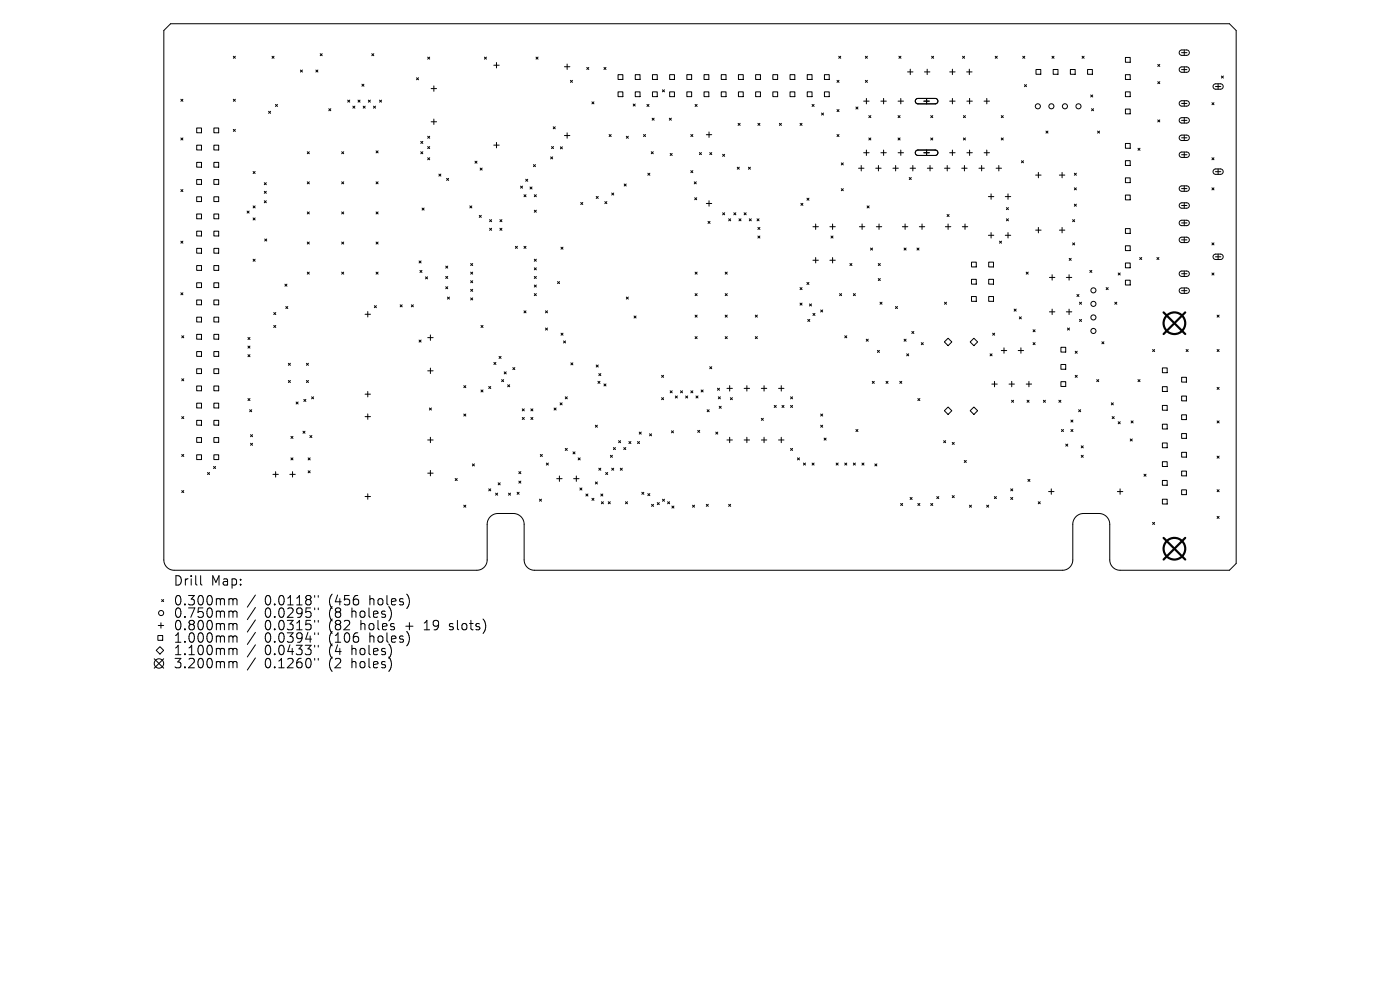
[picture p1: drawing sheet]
<svg xmlns="http://www.w3.org/2000/svg" width="297mm" height="210mm" viewBox="0 0 297 210" stroke-linecap="round" stroke-linejoin="round" font-family="sans-serif">
<defs><g id="words">
<g font-size="2.8">
<text x="36.7" y="124.5">Drill</text>
<text x="44.7" y="124.5">Map:</text>
<text x="36.7" y="128.7">0.300mm</text>
<text x="36.7" y="131.3">0.750mm</text>
<text x="56.2" y="128.7">0.0118&quot;</text>
<text x="56.2" y="131.3">0.0295&quot;</text>
<text x="69.9" y="128.7">(456</text>
<text x="69.9" y="131.3">(8</text>
<text x="74.9" y="131.3">holes)</text>
<text x="78.7" y="128.7">holes)</text>
<text x="36.7" y="134">0.800mm</text>
<text x="36.7" y="136.6">1.000mm</text>
<text x="56.2" y="134">0.0315&quot;</text>
<text x="56.2" y="136.6">0.0394&quot;</text>
<text x="69.9" y="134">(82</text>
<text x="69.9" y="136.6">(106</text>
<text x="76.8" y="134">holes</text>
<text x="78.7" y="136.6">holes)</text>
<text x="86.5" y="134">+</text>
<text x="90.7" y="134">19</text>
<text x="96.2" y="134">slots)</text>
<text x="36.7" y="139.3">1.100mm</text>
<text x="36.7" y="142">3.200mm</text>
<text x="56.2" y="139.3">0.0433&quot;</text>
<text x="56.2" y="142">0.1260&quot;</text>
<text x="69.9" y="139.3">(4</text>
<text x="69.9" y="142">(2</text>
<text x="74.9" y="139.3">holes)</text>
<text x="74.9" y="142">holes)</text>
</g>
</g></defs>
<g fill="none" stroke="#000" stroke-width=".21">
<path d="M36.2 5h224.6l1.4 1.5v113l-1.4 1.5h-23.2a2.19 2.19 0 0 1-2.2-2.2v-7.6a2.3 2.3 0 0 0-2.3-2.3h-3.2a2.3 2.3 0 0 0-2.3 2.3v7.6a2.19 2.19 0 0 1-2.2 2.2h-112a2.19 2.19 0 0 1-2.2-2.2v-7.6a2.3 2.3 0 0 0-2.3-2.3h-3.3a2.3 2.3 0 0 0-2.3 2.3v7.6a2.19 2.19 0 0 1-2.1 2.2h-64.3a2.19 2.19 0 0 1-2.1-2.2v-112.3zM49.5 11.9l.4 .5M49.9 11.9l-.4 .5M57.7 11.9l.4 .5M58.1 11.9l-.4 .5M63.7 14.9l.5 .4M64.2 14.9l-.5 .4M67 14.9l.4 .4M67.4 14.9l-.4 .4M67.9 11.4l.5 .4M68.4 11.4l-.5 .4M76.8 17.9l.4 .4"/>
<path d="M77.2 17.9l-.4 .4M78.9 11.4l.4 .4M79.3 11.4l-.4 .4M88.4 16.5l.4 .4M88.8 16.5l-.4 .4M90.7 12.1l.5 .4M91.2 12.1l-.5 .4M91.5 18.8h1.1M92 18.2v1.2M102.8 12.1l.4 .4M103.2 12.1l-.4 .4M104.8 13.8h1.1"/>
<path d="M105.3 13.3v1.1M113.7 12.1l.4 .4M114.1 12.1l-.4 .4M119.7 14.2h1.2M120.3 13.6v1.1M121 17l.4 .5M121.4 17l-.4 .5M124.5 14.3l.4 .4M124.9 14.3l-.4 .4M128.1 14.3l.5 .4M128.6 14.3l-.5 .4M131.1 15.8h1v1.1h-1z"/>
<path d="M131.1 19.5h1v1h-1zM134.8 15.8h1v1.1h-1zM134.8 19.5h1v1h-1zM138.4 15.8h1v1.1h-1zM138.4 19.5h1v1h-1zM140.5 19.1l.5 .4M141 19.1l-.5 .4M142.1 15.8h1v1.1h-1zM142.1 19.5h1v1h-1zM145.7 15.8h1v1.1h-1zM145.7 19.5h1v1h-1zM149.4 15.8h1v1.1h-1z"/>
<path d="M149.4 19.5h1v1h-1zM153 15.8h1v1.1h-1zM153 19.5h1v1h-1zM156.7 15.8h1v1.1h-1zM156.7 19.5h1v1h-1zM160.3 15.8h1v1.1h-1zM160.3 19.5h1v1h-1zM164 15.8h1v1.1h-1zM164 19.5h1v1h-1zM167.6 15.8h1v1.1h-1zM167.6 19.5h1v1h-1zM171.3 15.8h1v1.1h-1z"/>
<path d="M171.3 19.5h1v1h-1zM174.9 15.8h1v1.1h-1zM174.9 19.5h1v1h-1zM177.6 17l.4 .5M177.9 11.9l.5 .5M178 17l-.4 .5M178.4 11.9l-.5 .5M183.6 11.9l.4 .5M183.6 17l.4 .5M184 11.9l-.4 .5M184 17l-.4 .5M190.7 11.9l.4 .5"/>
<path d="M191.1 11.9l-.4 .5M192.5 15.3h1.2M193.1 14.7v1.1M196.1 15.3h1.2M196.7 14.7v1.1M197.6 11.9l.5 .5M198.1 11.9l-.5 .5M201.5 15.3h1.1M202 14.7v1.1M204.2 11.9l.4 .5M204.6 11.9l-.4 .5M205.1 15.3h1.1"/>
<path d="M205.6 14.7v1.1M211.1 11.9l.5 .5M211.6 11.9l-.5 .5M217 11.9l.4 .5M217.3 18l.5 .4M217.4 11.9l-.4 .5M217.8 18l-.5 .4M219.8 14.7h1v1.1h-1zM223.2 11.9l.4 .5M223.4 14.7h1v1.1h-1zM223.6 11.9l-.4 .5M227.1 14.7h1v1.1h-1z"/>
<path d="M229.6 11.9l.4 .5M230 11.9l-.4 .5M230.7 14.7h1v1.1h-1zM238.8 12.2h1v1h-1zM238.8 15.8h1v1.1h-1zM238.8 19.5h1v1h-1zM245.6 13.7l.4 .4M245.6 17.3l.4 .5M246 13.7l-.4 .4M246 17.3l-.4 .5M250.3 10.8l.4-.2h1.2l.3 .3 .1 .4-.4 .4h-1.3l-.4-.4zM250.3 14.4l.4-.2h1.2l.3 .3 .1 .4-.4 .4h-1.3l-.4-.4z"/>
<path d="M250.7 11.2h1.1M250.7 14.8h1.1M251.2 10.6v1.1M251.2 14.2v1.1M257.5 17.9l.4-.1h1.2l.3 .3 .1 .4-.4 .4h-1.3l-.4-.4zM257.8 18.4h1.2M258.4 17.8v1.1M259.1 16.1l.4 .5M259.5 16.1l-.4 .5M38.4 21.1l.4 .4M38.4 29.3l.4 .4M38.8 21.1l-.4 .4"/>
<path d="M38.8 29.3l-.4 .4M41.7 27.1h1v1.1h-1zM41.7 30.8h1v1h-1zM41.7 34.4h1v1.1h-1zM41.7 38.1h1v1h-1zM45.4 27.1h1v1.1h-1zM45.4 30.8h1v1h-1zM45.4 34.4h1v1.1h-1zM45.4 38.1h1v1h-1zM49.5 21.1l.4 .4M49.5 27.4l.4 .5M49.9 21.1l-.4 .4"/>
<path d="M49.9 27.4l-.4 .5M53.7 36.4l.4 .4M54.1 36.4l-.4 .4M56.1 38.8l.4 .4M56.5 38.8l-.4 .4M57 23.6l.4 .4M57.4 23.6l-.4 .4M58.4 22.2l.5 .4M58.9 22.2l-.5 .4M65.2 32.2l.4 .4M65.2 38.6l.4 .4M65.6 32.2l-.4 .4"/>
<path d="M65.6 38.6l-.4 .4M69.7 23.1l.5 .4M70.2 23.1l-.5 .4M72.5 32.2l.4 .4M72.5 38.6l.4 .4M72.9 32.2l-.4 .4M72.9 38.6l-.4 .4M73.8 21.2l.4 .5M74.2 21.2l-.4 .5M74.9 22.5l.4 .4M75.3 22.5l-.4 .4M76 21.2l.4 .5"/>
<path d="M76.4 21.2l-.4 .5M77 22.5l.5 .4M77.5 22.5l-.5 .4M78.1 21.2l.5 .5M78.6 21.2l-.5 .5M79.2 22.5l.5 .4M79.7 22.5l-.5 .4M79.8 32l.4 .4M79.8 38.6l.4 .4M80.2 32l-.4 .4M80.2 38.6l-.4 .4M80.5 21.2l.4 .5"/>
<path d="M80.9 21.2l-.4 .5M89.3 32.2l.4 .4M89.3 30l.4 .4M89.7 32.2l-.4 .4M89.7 30l-.4 .4M90.7 28.9l.5 .4M90.7 31.1l.5 .4M90.7 33.5l.5 .4M91.2 28.9l-.5 .4M91.2 31.1l-.5 .4M91.2 33.5l-.5 .4M91.5 25.8h1.1"/>
<path d="M92 25.3v1.1M93.1 36.9l.4 .5M93.5 36.9l-.4 .5M94.7 37.8l.5 .5M95.2 37.8l-.5 .5M100.8 34.2l.4 .4M101.2 34.2l-.4 .4M101.9 35.7l.4 .4M102.3 35.7l-.4 .4M104.8 30.8h1.1M105.3 30.2v1.2M110.4 39.5l.5 .4"/>
<path d="M110.9 39.5l-.5 .4M111.5 38l.5 .5M112 38l-.5 .5M112.4 39.7l.5 .4M112.9 39.7l-.5 .4M113.2 34.9l.4 .5M113.6 34.9l-.4 .5M116.8 33.3l.4 .4M117 31.1l.4 .4M117.2 33.3l-.4 .4M117.4 26.9l.4 .4M117.4 31.1l-.4 .4"/>
<path d="M117.8 26.9l-.4 .4M118.9 31.1l.4 .5M119.3 31.1l-.4 .5M119.7 28.8h1.2M120.3 28.2v1.1M125.6 21.6l.4 .4M126 21.6l-.4 .4M129.2 28.5l.5 .5M129.7 28.5l-.5 .5M132.4 39l.4 .5M132.8 39l-.4 .5M132.9 28.9l.4 .4"/>
<path d="M133.3 28.9l-.4 .4M134.3 22.1l.5 .4M134.8 22.1l-.5 .4M136.5 28.5l.4 .5M136.9 28.5l-.4 .5M137.2 22.2l.5 .4M137.4 36.7l.5 .5M137.7 22.2l-.5 .4M137.9 36.7l-.5 .5M138.2 32.2l.4 .4M138.3 25.1l.5 .4M138.6 32.2l-.4 .4"/>
<path d="M138.8 25.1l-.5 .4M142 25.1l.4 .4M142.2 32.5l.4 .5M142.4 25.1l-.4 .4M142.6 32.5l-.4 .5M146.6 28.5l.4 .5M146.6 36.2l.4 .4M147 28.5l-.4 .5M147 36.2l-.4 .4M147.3 38.6l.4 .4M147.5 22.2l.4 .4M147.7 38.6l-.4 .4"/>
<path d="M147.9 22.2l-.4 .4M148.4 32.4l.4 .4M148.8 32.4l-.4 .4M149.8 28.6h1.2M150.4 28v1.1M150.6 32.4l.4 .4M151 32.4l-.4 .4M153.3 32.7l.4 .5M153.7 32.7l-.4 .5M156.4 35.5l.4 .4M156.6 26.2l.4 .4M156.8 35.5l-.4 .4"/>
<path d="M157 26.2l-.4 .4M158.8 35.5l.4 .4M159.2 35.5l-.4 .4M160.8 26.2l.4 .4M161.2 26.2l-.4 .4M165.3 26.2l.5 .4M165.8 26.2l-.5 .4M169.7 26.2l.5 .4M170.2 26.2l-.5 .4M172.3 22.2l.4 .4M172.7 22.2l-.4 .4M174.3 24l.4 .4"/>
<path d="M174.7 24l-.4 .4M177.6 23.2l.4 .5M177.6 28.5l.4 .5M178 23.2l-.4 .5M178 28.5l-.4 .5M178.5 34.6l.4 .4M178.9 34.6l-.4 .4M181.6 22.7l.4 .4M182 22.7l-.4 .4M182.1 35.7h1.2M182.7 35.1v1.2M183.2 21.5h1.2"/>
<path d="M183.2 32.4h1.2M183.8 20.9v1.1M183.8 31.8v1.2M184.3 24.5l.4 .5M184.3 29.3l.4 .4M184.7 24.5l-.4 .5M184.7 29.3l-.4 .4M185.8 35.7h1.1M186.4 35.1v1.2M186.9 21.5h1.1M186.9 32.4h1.1M187.5 20.9v1.1"/>
<path d="M187.5 31.8v1.2M189.4 35.7h1.2M190 35.1v1.2M190.5 24.5l.4 .5M190.5 29.3l.4 .4M190.5 21.5h1.2M190.5 32.4h1.2M190.9 24.5l-.4 .5M190.9 29.3l-.4 .4M191.1 20.9v1.1M191.1 31.8v1.2M192.9 37.7l.4 .4"/>
<path d="M193.1 35.7h1.1M193.3 37.7l-.4 .4M193.7 35.1v1.2M194.3 21l.4-.1h3.7l.4 .2 .2 .4-.2 .4-.4 .1h-3.7l-.5-.3zM194.3 32l.4-.2h3.7l.4 .2 .2 .5-.2 .3-.4 .2h-3.7l-.5-.4zM196 21.5h1.1M196 32.4h1.1M196.6 20.9v1.1M196.6 31.8v1.2M196.7 35.7h1.2M197.3 35.1v1.2M197.5 24.5l.4 .5"/>
<path d="M197.5 29.3l.4 .4M197.9 24.5l-.4 .5M197.9 29.3l-.4 .4M200.4 35.7h1.1M200.9 35.1v1.2M201.5 21.5h1.1M201.5 32.4h1.1M202 20.9v1.1M202 31.8v1.2M204 35.7h1.2M204.4 24.5l.4 .5M204.4 29.3l.4 .4"/>
<path d="M204.6 35.1v1.2M204.8 24.5l-.4 .5M204.8 29.3l-.4 .4M205.1 21.5h1.2M205.1 32.4h1.2M205.7 20.9v1.1M205.7 31.8v1.2M207.7 35.7h1.1M208.2 35.1v1.2M208.8 21.5h1.1M208.8 32.4h1.1M209.3 20.9v1.1"/>
<path d="M209.3 31.8v1.2M211.3 35.7h1.2M211.9 35.1v1.2M212.4 24.5l.4 .5M212.4 29.3l.4 .4M212.8 24.5l-.4 .5M212.8 29.3l-.4 .4M216.7 34.1l.4 .4M217.1 34.1l-.4 .4M219.7 37.1h1.2M220.3 36.6v1.1M221.9 27.8l.4 .4"/>
<path d="M222.3 27.8l-.4 .4M224.7 37.1h1.2M225.3 36.6v1.1M227.9 36.7l.4 .5M227.9 39.8l.4 .5M228.3 39.8l-.4 .5M228.3 36.7l-.4 .5M231.4 20.1l.4 .5M231.6 23.1l.4 .4M231.8 20.1l-.4 .5M232 23.1l-.4 .4M232.8 27.8l.5 .4"/>
<path d="M233.3 27.8l-.5 .4M238.8 23.1h1v1.1h-1zM238.8 30.4h1v1h-1zM238.8 34.1h1v1h-1zM238.8 37.7h1v1h-1zM241.4 31.5l.4 .4M241.8 31.5l-.4 .4M245.6 25.4l.4 .5M246 25.4l-.4 .5M250.3 21.5l.4-.1h1.2l.3 .3 .1 .4-.4 .4h-1.3l-.4-.4zM250.3 25.1l.4-.1h1.2l.3 .2 .1 .5-.4 .4h-1.3l-.4-.4zM250.3 28.8l.4-.1h1.2l.3 .2 .1 .5-.4 .4h-1.3l-.4-.4z"/>
<path d="M250.3 32.4l.4-.1h1.2l.3 .2 .1 .5-.4 .4h-1.3l-.4-.4zM250.3 39.6l.4-.2 1.2 .1 .3 .2 .1 .5-.4 .4h-1.3l-.4-.4zM250.7 21.9h1.1M250.7 25.5h1.1M250.7 29.2h1.1M250.7 32.8h1.1M251.2 21.4v1.1M251.2 25v1.1M251.2 28.7v1.1M251.2 32.2v1.2M251.2 39.4v1.2M257.1 21.8l.4 .4"/>
<path d="M257.1 33.5l.4 .4M257.1 39.8l.4 .5M257.5 36l.4-.2 1.2 .1 .3 .2 .1 .5-.4 .4h-1.3l-.4-.4zM257.5 21.8l-.4 .4M257.5 33.5l-.4 .4M257.5 39.8l-.4 .5M257.8 36.4h1.2M258.4 35.8v1.2M38.4 40.2l.4 .4M38.4 51.2l.4 .4M38.8 40.2l-.4 .4M38.8 51.2l-.4 .4"/>
<path d="M41.7 41.7h1v1.1h-1zM41.7 45.4h1v1h-1zM41.7 49h1v1.1h-1zM41.7 52.7h1v1h-1zM41.7 56.3h1v1.1h-1zM41.7 60h1v1h-1zM45.4 41.7h1v1.1h-1zM45.4 45.4h1v1h-1zM45.4 49h1v1.1h-1zM45.4 52.7h1v1h-1zM45.4 56.3h1v1.1h-1zM45.4 60h1v1h-1z"/>
<path d="M52.4 44.8l.4 .4M52.8 44.8l-.4 .4M53.7 43.7l.4 .4M53.7 46.2l.4 .5M53.7 55l.4 .4M54.1 43.7l-.4 .4M54.1 46.2l-.4 .5M54.1 55l-.4 .4M56.1 40.6l.4 .4M56.1 42.6l.4 .4M56.2 50.7l.4 .4M56.5 40.6l-.4 .4"/>
<path d="M56.5 42.6l-.4 .4M56.6 50.7l-.4 .4M65.2 45l.4 .4M65.2 51.3l.4 .5M65.2 57.7l.4 .5M65.6 45l-.4 .4M65.6 51.3l-.4 .5M65.6 57.7l-.4 .5M72.5 45l.4 .4M72.5 51.3l.4 .5M72.5 57.7l.4 .5M72.9 45l-.4 .4"/>
<path d="M72.9 51.3l-.4 .5M72.9 57.7l-.4 .5M79.8 45l.4 .4M79.8 51.3l.4 .5M79.8 57.7l.4 .5M80.2 45l-.4 .4M80.2 51.3l-.4 .5M80.2 57.7l-.4 .5M88.9 55.4l.4 .4M89.1 57.4l.4 .4M89.3 55.4l-.4 .4M89.5 57.4l-.4 .4"/>
<path d="M89.5 44.1l.5 .5M90 44.1l-.5 .5M90.3 58.7l.4 .5M90.7 58.7l-.4 .5M94.6 56.4l.4 .5M94.6 58.6l.4 .5M95 56.4l-.4 .5M95 58.6l-.4 .5M99.7 43.7l.4 .4M99.9 55.9l.4 .4M99.9 57.7l.4 .5M99.9 59.5l.4 .5"/>
<path d="M100.1 43.7l-.4 .4M100.3 55.9l-.4 .4M100.3 57.7l-.4 .5M100.3 59.5l-.4 .5M101.7 45.7l.4 .4M102.1 45.7l-.4 .4M103.9 46.6l.4 .4M103.9 48.4l.4 .5M104.3 46.6l-.4 .4M104.3 48.4l-.4 .5M106.1 46.6l.4 .4M106.1 48.4l.4 .5"/>
<path d="M106.5 46.6l-.4 .4M106.5 48.4l-.4 .5M109.3 52.3l.5 .4M109.8 52.3l-.5 .4M111.2 41.3l.4 .4M111.2 52.3l.4 .4M111.6 41.3l-.4 .4M111.6 52.3l-.4 .4M113.4 41.3l.4 .4M113.4 44.6l.4 .4M113.4 55l.4 .4M113.4 56.8l.4 .4"/>
<path d="M113.4 58.6l.4 .5M113.8 44.6l-.4 .4M113.8 41.3l-.4 .4M113.8 55l-.4 .4M113.8 56.8l-.4 .4M113.8 58.6l-.4 .5M118.3 59.7l.4 .5M118.7 59.7l-.4 .5M119 52.4l.4 .5M119.4 52.4l-.4 .5M123.2 42.9l.4 .5M123.6 42.9l-.4 .5"/>
<path d="M126.5 41.7l.4 .4M126.9 41.7l-.4 .4M128.3 42.8l.4 .4M128.7 42.8l-.4 .4M129.8 40.9l.4 .5M130.2 40.9l-.4 .5M147.4 41.9l.4 .5M147.5 57.7l.4 .5M147.8 41.9l-.4 .5M147.9 57.7l-.4 .5M149.8 43.2h1.2M150.2 47l.4 .4"/>
<path d="M150.4 42.6v1.1M150.6 47l-.4 .4M153.3 45.1l.4 .5M153.7 45.1l-.4 .5M153.8 57.7l.5 .5M154.3 57.7l-.5 .5M154.6 46.4l.4 .4M155 46.4l-.4 .4M155.7 45.1l.4 .5M156.1 45.1l-.4 .5M156.8 46.4l.4 .4M157.2 46.4l-.4 .4"/>
<path d="M157.9 45.1l.4 .5M158.3 45.1l-.4 .5M159 46.4l.4 .4M159.4 46.4l-.4 .4M160.6 46.4l.4 .4M160.8 48.2l.4 .5M160.8 50.1l.4 .4M161 46.4l-.4 .4M161.2 48.2l-.4 .5M161.2 50.1l-.4 .4M169.9 43.1l.4 .5M170.3 43.1l-.4 .5"/>
<path d="M171.2 59.9l.4 .4M171.2 42l.4 .5M171.6 59.9l-.4 .4M171.6 42l-.4 .5M172.5 48.1h1.1M172.5 55.2h1.1M173 47.5v1.2M173 54.6v1.2M176.1 48.1h1.1M176.1 55.2h1.1M176.3 50.1l.4 .4M176.6 47.5v1.2"/>
<path d="M176.6 54.6v1.2M176.7 50.1l-.4 .4M178.5 40l.4 .5M178.9 40l-.4 .5M180.3 55.9l.4 .4M180.7 55.9l-.4 .4M182.3 48.1h1.2M182.9 47.5v1.2M184 43.7l.4 .4M184.4 43.7l-.4 .4M184.7 52.6l.4 .4M185.1 52.6l-.4 .4"/>
<path d="M185.9 48.1h1.2M186.3 55.9l.5 .4M186.3 59.1l.5 .4M186.5 47.5v1.2M186.8 55.9l-.5 .4M186.8 59.1l-.5 .4M191.4 48.1h1.2M191.8 52.6l.4 .4M192 47.5v1.2M192.2 52.6l-.4 .4M194.5 52.6l.5 .4M195 52.6l-.5 .4"/>
<path d="M195 48.1h1.2M195.6 47.5v1.2M200.6 48.1h1.1M200.9 45.5l.4 .4M201.1 47.5v1.2M201.3 45.5l-.4 .4M204.1 48.1h1.2M204.7 47.5v1.2M206.1 55.6h1v1h-1zM206.1 59.3h1v1h-1zM209.7 41.7h1.1M209.7 49.9h1.1"/>
<path d="M209.7 55.6h1.1v1h-1.1zM209.7 59.3h1.1v1h-1.1zM210.3 41.1v1.2M210.3 49.3v1.2M212 51.2l.5 .4M212.5 51.2l-.5 .4M213.3 41.7h1.1M213.3 49.9h1.1M213.5 44l.4 .5M213.5 46.4l.4 .4M213.8 41.1v1.2M213.8 49.3v1.2"/>
<path d="M213.9 44l-.4 .5M213.9 46.4l-.4 .4M217.7 57.7l.4 .5M218.1 57.7l-.4 .5M219.7 48.8h1.2M220.3 48.2v1.2M222.6 58.9h1.2M223.2 58.3v1.1M224.7 48.8h1.2M225.3 48.2v1.2M226.2 58.9h1.2M226.8 58.3v1.1"/>
<path d="M226.8 54.8l.5 .4M227.3 54.8l-.5 .4M227.6 46.6l.4 .4M227.6 51.5l.4 .5M227.9 43.3l.4 .4M228 46.6l-.4 .4M228 51.5l-.4 .5M228.3 43.3l-.4 .4M231.2 57.4l.4 .4M231.6 57.4l-.4 .4M237.2 57.9l.5 .4M237.7 57.9l-.5 .4"/>
<path d="M238.8 41.4h1v1h-1zM238.8 48.5h1v1h-1zM238.8 52.1h1v1.1h-1zM238.8 55.8h1v1h-1zM238.8 59.4h1v1.1h-1zM241.8 54.6l.4 .5M242.2 54.6l-.4 .5M245.4 54.6l.5 .5M245.9 54.6l-.5 .5M250.3 43.2l.4-.2h1.2l.3 .3 .1 .4-.4 .5h-1.3l-.4-.5zM250.3 46.9l.4-.2h1.2l.3 .3 .1 .4-.4 .4h-1.3l-.4-.4zM250.3 50.5l.4-.2h1.2l.3 .3 .1 .4-.4 .4h-1.3l-.4-.4z"/>
<path d="M250.3 57.7l.4-.2h1.2l.3 .3 .1 .4-.4 .4h-1.3l-.4-.4zM250.7 40h1.1M250.7 43.6h1.1M250.7 47.3h1.1M250.7 50.9h1.1M250.7 58.1h1.1M251.2 43v1.2M251.2 46.7v1.2M251.2 50.3v1.2M251.2 57.5v1.1M257.1 51.5l.4 .5M257.1 57.9l.4 .4"/>
<path d="M257.5 54.1l.4-.2h1.2l.3 .3 .1 .4-.4 .4h-1.3l-.4-.4zM257.5 51.5l-.4 .5M257.5 57.9l-.4 .4M257.8 54.5h1.2M258.4 53.9v1.1M38.4 62.1l.4 .4M38.6 71.2l.4 .5M38.8 62.1l-.4 .4M39 71.2l-.4 .5M41.7 63.6h1v1.1h-1zM41.7 67.3h1v1h-1zM41.7 70.9h1v1h-1z"/>
<path d="M41.7 74.6h1v1h-1zM41.7 78.2h1v1h-1zM45.4 63.6h1v1.1h-1zM45.4 67.3h1v1h-1zM45.4 70.9h1v1h-1zM45.4 74.6h1v1h-1zM45.4 78.2h1v1h-1zM52.6 71.6l.4 .4M52.6 73.4l.4 .4M52.6 75.2l.4 .5M53 71.6l-.4 .4M53 73.4l-.4 .4"/>
<path d="M53 75.2l-.4 .5M58.1 66.3l.4 .4M58.1 69l.4 .5M58.5 66.3l-.4 .4M58.5 69l-.4 .5M60.4 60.3l.5 .4M60.6 65l.5 .5M60.9 60.3l-.5 .4M61.1 65l-.5 .5M61.2 77.1l.4 .4M61.6 77.1l-.4 .4M65 77.1l.4 .4"/>
<path d="M65.4 77.1l-.4 .4M77.4 66.7h1.2M78 66.1v1.1M79.4 64.8l.4 .5M79.8 64.8l-.4 .5M84.9 64.7l.4 .4M85.3 64.7l-.4 .4M87.3 64.7l.4 .4M87.7 64.7l-.4 .4M88.9 72.1l.4 .5M89.3 72.1l-.4 .5M90.7 71.6h1.2"/>
<path d="M90.7 78.7h1.2M91.3 71v1.2M91.3 78.1v1.1M94.6 60.8l.4 .5M94.9 63l.5 .4M95 60.8l-.4 .5M95.4 63l-.5 .4M99.9 61.4l.4 .4M99.9 63.2l.4 .4M100.3 61.4l-.4 .4M100.3 63.2l-.4 .4M102 69l.5 .5"/>
<path d="M102.5 69l-.5 .5M104.8 76.9l.4 .4M105.2 76.9l-.4 .4M105.9 75.6l.4 .4M106.3 75.6l-.4 .4M107 78.9l.4 .4M107.4 78.9l-.4 .4M108.8 78l.4 .4M109.2 78l-.4 .4M111.2 65.9l.4 .5M111.6 65.9l-.4 .5M113.4 60.5l.4 .4"/>
<path d="M113.4 62.3l.4 .4M113.8 60.5l-.4 .4M113.8 62.3l-.4 .4M115.7 65.9l.5 .5M115.7 69.6l.5 .4M116.2 65.9l-.5 .5M116.2 69.6l-.5 .4M119 70.7l.4 .4M119.4 70.7l-.4 .4M119.6 72.3l.4 .5M120 72.3l-.4 .5M121.1 77l.4 .4"/>
<path d="M121.5 77l-.4 .4M126.5 77.4l.4 .5M126.9 77.4l-.4 .5M127 79.3l.5 .4M127.5 79.3l-.5 .4M132.9 63l.4 .4M133.3 63l-.4 .4M134.5 67l.4 .5M134.9 67l-.4 .5M140.3 79.6l.5 .4M140.8 79.6l-.5 .4M147.5 62.3l.4 .4"/>
<path d="M147.5 66.8l.4 .5M147.5 71.4l.4 .4M147.9 62.3l-.4 .4M147.9 66.8l-.4 .5M147.9 71.4l-.4 .4M150.6 77.8l.4 .4M151 77.8l-.4 .4M153.8 62.3l.5 .4M153.8 66.8l.5 .5M153.8 71.4l.5 .4M154.3 62.3l-.5 .4M154.3 66.8l-.5 .5"/>
<path d="M154.3 71.4l-.5 .4M160.2 66.8l.5 .5M160.2 71.4l.5 .4M160.7 71.4l-.5 .4M160.7 66.8l-.5 .5M169.7 61l.5 .4M169.7 64.3l.5 .4M170.2 64.3l-.5 .4M170.2 61l-.5 .4M171.4 67.8l.4 .4M171.7 64.5l.5 .4M171.8 67.8l-.4 .4"/>
<path d="M172.2 64.5l-.5 .4M172.5 66.5l.4 .4M172.9 66.5l-.4 .4M174.1 65.8l.4 .4M174.5 65.8l-.4 .4M178.1 62.3l.4 .4M178.5 62.3l-.4 .4M179.2 71.2l.4 .5M179.6 71.2l-.4 .5M181 62.3l.5 .4M181.5 62.3l-.5 .4M183.8 72l.4 .4"/>
<path d="M184.2 72l-.4 .4M186.1 74.3l.5 .5M186.6 74.3l-.5 .5M186.7 64.1l.4 .4M187.1 64.1l-.4 .4M190 65l.4 .5M190.4 65l-.4 .5M191.8 72l.4 .4M192.2 72l-.4 .4M192.3 75.1l.5 .4M192.8 75.1l-.5 .4M193.4 70.3l.5 .4"/>
<path d="M193.9 70.3l-.5 .4M195.4 72.7l.5 .4M195.9 72.7l-.5 .4M200.4 64.1l.4 .4M200.8 64.1l-.4 .4M201.1 71.7l.8 .8-.8 .8-.8-.8zM205.8 72.5l.8-.8 .8 .8-.8 .8zM206.1 62.9h1v1h-1zM209.7 62.9h1.1v1h-1.1zM210 75.1l.5 .4M210.5 75.1l-.5 .4M210.6 70.7l.4 .4"/>
<path d="M211 70.7l-.4 .4M212.4 74.4h1.2M213 73.8v1.1M215.1 65.6l.5 .4M215.6 65.6l-.5 .4M216 74.4h1.2M216.2 67.2l.5 .4M216.6 73.8v1.1M216.7 67.2l-.5 .4M219.2 69.9l.4 .5M219.2 72.7l.4 .4M219.6 69.9l-.4 .5"/>
<path d="M219.6 72.7l-.4 .4M222.6 66.2h1.2M223.2 65.6v1.1M225.1 73.7h1v1h-1zM225.1 77.3h1v1h-1zM226.2 66.2h1.2M226.5 69.6l.4 .4M226.8 65.6v1.1M226.9 69.6l-.4 .4M228.1 74.5l.4 .4M228.1 79.6l.4 .4M228.5 62.5l.4 .4"/>
<path d="M228.5 74.5l-.4 .4M228.5 79.6l-.4 .4M228.9 62.5l-.4 .4M229 64.1l.4 .4M229 67.8l.4 .4M229.4 64.1l-.4 .4M229.4 67.8l-.4 .4M233.8 72.5l.4 .4M234.2 72.5l-.4 .4M234.7 61l.4 .4M235.1 61l-.4 .4M236.5 64.1l.4 .4"/>
<path d="M236.9 64.1l-.4 .4M244.5 74.1l.4 .5M244.9 74.1l-.4 .5M246.6 78h1v1.1h-1zM250.3 61.3l.4-.2h1.2l.3 .3 .1 .4-.4 .4h-1.3l-.4-.4zM250.7 61.7h1.1M251.2 61.1v1.1M251.6 74.1l.5 .5M252.1 74.1l-.5 .5M258.2 66.8l.4 .5M258.2 74.1l.4 .5M258.6 66.8l-.4 .5"/>
<path d="M258.6 74.1l-.4 .5M38.6 80.3l.4 .5M38.6 88.4l.4 .4M38.6 96.4l.4 .4M39 80.3l-.4 .5M39 88.4l-.4 .4M39 96.4l-.4 .4M41.7 81.9h1v1h-1zM41.7 85.5h1v1h-1zM41.7 89.2h1v1h-1zM41.7 92.8h1v1h-1zM41.7 96.5h1v1h-1z"/>
<path d="M45.3 99l.4 .4M45.4 81.9h1v1h-1zM45.4 85.5h1v1h-1zM45.4 89.2h1v1h-1zM45.4 92.8h1v1h-1zM45.4 96.5h1v1h-1zM45.7 99l-.4 .4M52.6 84.5l.4 .5M53 86.9l.4 .4M53 84.5l-.4 .5M53.1 92.2l.5 .4M53.1 94l.5 .5"/>
<path d="M53.4 86.9l-.4 .4M53.6 92.2l-.5 .4M53.6 94l-.5 .5M61.2 80.7l.4 .4M61.6 80.7l-.4 .4M61.7 92.6l.5 .4M61.7 97.1l.5 .5M62.2 92.6l-.5 .4M62.2 97.1l-.5 .5M62.8 85.3l.4 .4M63.2 85.3l-.4 .4M64.3 91.5l.4 .4"/>
<path d="M64.5 84.7l.4 .5M64.7 91.5l-.4 .4M64.9 84.7l-.4 .5M65 80.7l.4 .4M65.4 97.1l.4 .5M65.4 99.9l.4 .4M65.4 80.7l-.4 .4M65.7 92.4l.5 .4M65.8 97.1l-.4 .5M65.8 99.9l-.4 .4M66.1 84.2l.4 .4M66.2 92.4l-.5 .4"/>
<path d="M66.5 84.2l-.4 .4M77.4 83.6h1.2M77.4 88.4h1.2M78 83v1.2M78 87.8v1.2M90.7 93.3h1.2M91.1 86.5l.4 .5M91.3 92.8v1.1M91.3 99.8v1.1M91.5 86.5l-.4 .5M98.4 81.8l.4 .4M98.4 87.8l.4 .5"/>
<path d="M98.8 81.8l-.4 .4M98.8 87.8l-.4 .5M100.2 98.4l.4 .4M100.6 98.4l-.4 .4M102 82.7l.5 .4M102.5 82.7l-.5 .4M103.7 82l.4 .4M104.1 82l-.4 .4M106.4 80.5l.4 .5M106.8 80.5l-.4 .5M107.7 81.6l.4 .5M108.1 81.6l-.4 .5"/>
<path d="M110.8 88.6l.4 .4M110.8 86.7l.4 .5M111.2 86.7l-.4 .5M111.2 88.6l-.4 .4M112.6 88.6l.5 .4M112.6 86.7l.5 .5M113.1 86.7l-.5 .5M113.1 88.6l-.5 .4M114.6 96.4l.5 .4M115.1 96.4l-.5 .4M115.9 98.2l.4 .5M116.3 98.2l-.4 .5"/>
<path d="M117.5 86.5l.5 .5M118 86.5l-.5 .5M118.8 85.5l.5 .4M119.3 85.5l-.5 .4M119.9 84.2l.4 .4M119.9 95.1l.4 .5M120.3 84.2l-.4 .4M120.3 95.1l-.4 .5M121.6 95.9l.4 .4M122 95.9l-.4 .4M122.7 97.1l.4 .5M123.1 97.1l-.4 .5"/>
<path d="M126.3 90.2l.4 .4M126.7 90.2l-.4 .4M126.9 80.9l.4 .4M127 99.3l.5 .5M127.3 80.9l-.4 .4M127.5 99.3l-.5 .5M128.1 81.4l.5 .5M128.6 81.4l-.5 .5M129.5 96.6l.4 .4M129.8 99.3l.4 .5M129.9 96.6l-.4 .4M130.1 94.9l.5 .5"/>
<path d="M130.2 99.3l-.4 .5M130.6 94.9l-.5 .5M131.2 93.5l.5 .4M131.6 99.3l.4 .5M131.7 93.5l-.5 .4M132 99.3l-.4 .5M132.3 94.9l.5 .5M132.8 94.9l-.5 .5M133.4 93.7l.4 .4M133.8 93.7l-.4 .4M135.2 93.7l.5 .4M135.6 91.7l.4 .4"/>
<path d="M135.7 93.7l-.5 .4M136 91.7l-.4 .4M137.8 92l.4 .5M138.2 92l-.4 .5M140.3 84.4l.5 .4M140.8 84.4l-.5 .4M142.2 82.9l.4 .4M142.4 91.4l.5 .4M142.6 82.9l-.4 .4M142.9 91.4l-.5 .4M143.3 84l.4 .4M143.7 84l-.4 .4"/>
<path d="M144.4 82.9l.4 .4M144.8 82.9l-.4 .4M145.5 84l.4 .4M145.9 84l-.4 .4M146.6 82.9l.4 .4M147 82.9l-.4 .4M147.6 84l.5 .4M148 91.3l.4 .4M148.1 84l-.5 .4M148.4 91.3l-.4 .4M148.7 82.7l.5 .4M149.2 82.7l-.5 .4"/>
<path d="M150 86.9l.4 .4M150.4 86.9l-.4 .4M151.8 91.7l.5 .4M152.2 82.4l.4 .4M152.3 91.7l-.5 .4M152.4 84.2l.4 .4M152.6 86.2l.4 .4M152.6 82.4l-.4 .4M152.8 84.2l-.4 .4M153 86.2l-.4 .4M154.2 93.3h1.2M154.2 82.4h1.2"/>
<path d="M154.8 81.8v1.2M154.8 92.8v1.1M154.9 84.4l.5 .4M155.4 84.4l-.5 .4M157.9 93.3h1.1M157.9 82.4h1.1M158.4 81.8v1.2M158.4 92.8v1.1M161.5 88.7l.4 .5M161.5 93.3h1.2M161.5 82.4h1.2M161.9 88.7l-.4 .5"/>
<path d="M162.1 81.8v1.2M162.1 92.8v1.1M164.2 86l.5 .4M164.7 86l-.5 .4M165.2 93.3h1.1M165.2 82.4h1.1M165.7 81.8v1.2M165.7 92.8v1.1M165.9 86l.4 .4M166.3 86l-.4 .4M167.7 84.2l.4 .4M167.7 86l.4 .4"/>
<path d="M167.7 95.1l.4 .5M168.1 84.2l-.4 .4M168.1 86l-.4 .4M168.1 95.1l-.4 .5M169.2 97.1l.4 .5M169.6 97.1l-.4 .5M170.5 98.2l.4 .5M170.9 98.2l-.4 .5M172.3 98.2l.4 .5M172.7 98.2l-.4 .5M174.1 87.8l.4 .5M174.1 90.2l.4 .4"/>
<path d="M174.5 87.8l-.4 .5M174.5 90.2l-.4 .4M174.8 92.9l.5 .5M175.3 92.9l-.5 .5M177.4 98.2l.4 .5M177.8 98.2l-.4 .5M179.2 98.2l.4 .5M179.6 98.2l-.4 .5M181 98.2l.5 .5M181.5 98.2l-.5 .5M181.6 91.1l.4 .4M182 91.1l-.4 .4"/>
<path d="M182.9 98.2l.4 .5M183.3 98.2l-.4 .5M185 80.9l.5 .4M185.5 80.9l-.5 .4M185.6 98.4l.4 .4M186 98.4l-.4 .4M188 80.9l.4 .4M188.4 80.9l-.4 .4M190.9 80.9l.4 .4M191.3 80.9l-.4 .4M194.7 84.5l.4 .5M195.1 84.5l-.4 .5"/>
<path d="M200.2 93.5l.4 .4M200.6 93.5l-.4 .4M201.1 86.3l.8 .8-.8 .8-.8-.8zM202 93.8l.4 .5M202.4 93.8l-.4 .5M204.6 97.7l.4 .4M205 97.7l-.4 .4M205.8 87.1l.8-.8 .8 .8-.8 .8zM210.4 81.5h1.2M211 80.9v1.1M214.1 81.5h1.1M214.6 84.9l.4 .4"/>
<path d="M214.6 80.9v1.1M215 84.9l-.4 .4M217.7 81.5h1.2M217.9 84.9l.4 .4M218.3 80.9v1.1M218.3 84.9l-.4 .4M221.3 84.9l.5 .4M221.8 84.9l-.5 .4M224.6 84.9l.5 .4M225.1 84.9l-.5 .4M225.1 81h1v1h-1zM225.2 91.1l.4 .4"/>
<path d="M225.6 91.1l-.4 .4M226.1 94.2l.4 .4M226.5 94.2l-.4 .4M227.2 89.1l.4 .4M227.2 91.1l.4 .4M227.6 89.1l-.4 .4M227.6 91.1l-.4 .4M228.8 86.9l.5 .4M229.3 86.9l-.5 .4M229.4 94.6l.4 .4M229.4 96.6l.4 .4M229.8 94.6l-.4 .4"/>
<path d="M229.8 96.6l-.4 .4M232.7 80.5l.4 .5M233.1 80.5l-.4 .5M235.8 85.5l.4 .4M235.9 88.4l.5 .4M236.2 85.5l-.4 .4M236.4 88.4l-.5 .4M237.2 89.5l.5 .4M237.7 89.5l-.5 .4M239.8 93.1l.4 .4M240 89.3l.4 .4M240.2 93.1l-.4 .4"/>
<path d="M240.4 89.3l-.4 .4M241.4 80.5l.4 .5M241.8 80.5l-.4 .5M246.6 82h1v1h-1zM246.6 86h1v1h-1zM246.6 90h1v1h-1zM246.6 94h1v1h-1zM246.6 97.9h1v1.1h-1zM250.7 80h1v1.1h-1zM250.7 84h1v1h-1zM250.7 88h1v1h-1zM250.7 92h1v1h-1z"/>
<path d="M250.7 96h1v1h-1zM250.7 99.9h1v1h-1zM258.2 96.8l.4 .4M258.2 82.2l.4 .4M258.2 89.3l.4 .4M258.6 82.2l-.4 .4M258.6 89.3l-.4 .4M258.6 96.8l-.4 .4M38.6 104.1l.4 .4M39 104.1l-.4 .4M44 100.2l.5 .5M44.5 100.2l-.5 .5"/>
<path d="M57.9 100.6h1.1M58.5 100.1v1.1M61.5 100.6h1.1M62.1 100.1v1.1M77.4 105.3h1.2M78 104.8v1.1M90.7 100.4h1.2M96.6 101.5l.4 .4M97 101.5l-.4 .4M98.4 107.2l.4 .4M98.8 107.2l-.4 .4M103.7 103.7l.4 .4"/>
<path d="M104.1 103.7l-.4 .4M105.1 104.6l.5 .4M105.6 104.6l-.5 .4M105.7 102.4l.4 .5M106.1 102.4l-.4 .5M107.9 104.6l.4 .4M108.3 104.6l-.4 .4M109.7 104.4l.4 .5M110.1 100l.4 .5M110.1 102.1l.4 .4M110.1 104.4l-.4 .5M110.5 100l-.4 .5"/>
<path d="M110.5 102.1l-.4 .4M114.4 105.9l.5 .4M114.9 105.9l-.5 .4M118.1 101.5h1.1M118.7 101v1.1M121.7 101.5h1.1M122.3 101v1.1M123 103.5l.4 .4M123.4 103.5l-.4 .4M124.3 104.8l.4 .4M124.7 104.8l-.4 .4M125.6 105.7l.4 .4"/>
<path d="M126 105.7l-.4 .4M126.3 102.2l.4 .5M126.7 102.2l-.4 .5M127.5 104.8l.4 .4M127.6 106.4l.4 .5M127.9 104.8l-.4 .4M128 106.4l-.4 .5M128.5 100.2l.4 .5M128.9 100.2l-.4 .5M129 106.4l.5 .5M129.5 106.4l-.5 .5M132.7 106.4l.4 .5"/>
<path d="M133.1 106.4l-.4 .5M136.2 104.4l.4 .5M136.6 104.4l-.4 .5M137.4 104.7l.5 .4M137.9 104.7l-.5 .4M138.2 107l.5 .4M138.7 107l-.5 .4M139.4 106.6l.5 .4M139.9 106.6l-.5 .4M140.5 105.9l.5 .4M141 105.9l-.5 .4M141.6 106.4l.5 .5"/>
<path d="M142.1 106.4l-.5 .5M142.5 107.3l.5 .5M143 107.3l-.5 .5M146.9 107.2l.4 .4M147.3 107.2l-.4 .4M149.8 107l.5 .4M150.3 107l-.5 .4M154.6 107l.4 .4M155 107l-.4 .4M191.1 106.8l.4 .4M191.5 106.8l-.4 .4M193.1 105.5l.4 .5"/>
<path d="M193.5 105.5l-.4 .5M194.7 106.8l.4 .4M195.1 106.8l-.4 .4M197.5 106.8l.4 .4M197.9 106.8l-.4 .4M198.7 105.3l.5 .5M199.2 105.3l-.5 .5M202 105.1l.4 .5M202.4 105.1l-.4 .5M205.7 107.2l.4 .4M206.1 107.2l-.4 .4M209.3 107.2l.4 .4"/>
<path d="M209.7 107.2l-.4 .4M211 105.3l.4 .5M211.4 105.3l-.4 .5M214.4 105.5l.4 .5M214.4 103.7l.4 .4M214.8 103.7l-.4 .4M214.8 105.5l-.4 .5M218.1 101.7l.4 .4M218.5 101.7l-.4 .4M220.3 106.4l.4 .5M220.7 106.4l-.4 .5M222.4 104.3h1.2"/>
<path d="M223 103.7v1.2M237 104.3h1.2M237.6 103.7v1.2M242.7 100.6l.4 .4M243.1 100.6l-.4 .4M244.5 110.8l.4 .4M244.9 110.8l-.4 .4M246.6 101.9h1v1h-1zM246.6 105.9h1v1h-1zM250.7 103.9h1v1h-1zM258.2 103.9l.4 .4M258.2 109.5l.4 .5"/>
<path d="M258.6 103.9l-.4 .4M258.6 109.5l-.4 .5M32.7 139.7l2 2M33.1 138l.8-.8 .8 .8-.8 .8zM33.5 134.8h1v1h-1zM33.6 132.7h1.1M34.1 132.1v1.2M34.3 127.2l.4 .4M34.7 127.2l-.4 .4M34.7 139.7l-2 2M42.6 122.1v1.7l.3 .3M48.9 127l.4 .1 .1 .2"/>
<path d="M48.9 129.6l.4 .1 .1 .2M48.9 132.3h.2l.3 .3M48.9 134.9l.4 .1 .1 .2M48.9 137.5l.4 .1 .1 .2M49.4 127.3l.3-.3 .5 .1 .1 1.2M49.4 127.3v1M49.4 129.9v1.1M49.4 132.6v1M49.4 135.2v1M49.4 137.8v1.1M49.4 129.9l.3-.3 .5 .1 .1 1.3M49.4 132.6l.3-.3 .5 .1 .1 1.2"/>
<path d="M49.4 135.2l.3-.3 .5 .1 .1 1.2M49.4 137.8l.3-.3 .5 .1 .1 1.3M54.2 126.2l-1.7 2.6M54.2 128.9l-1.7 2.5M54.2 131.5l-1.7 2.6M54.2 134.1l-1.7 2.6M54.2 136.8l-1.7 2.6M54.2 139.6l-1.7 2.5M66.8 126.3v.4M66.8 129v.3M66.8 131.6v.4M66.8 134.2v.4"/>
<path d="M66.8 136.9v.4M66.8 139.7v.3M67.5 126.3v.4M67.5 129v.3M67.5 131.6v.4M67.5 134.2v.4M67.5 136.9v.4M67.5 139.7v.3M95.3 133.5l.2 .1M95.4 132.4v.4M48.9 140.3l.4 .1 .1 .2M49.4 140.6v1.1"/>
<path d="M49.4 140.6l.3-.3 .5 .1 .1 1.3"/>
<circle cx="220.2" cy="22.5" r=".54"/>
<circle cx="223" cy="22.5" r=".54"/>
<circle cx="225.9" cy="22.5" r=".54"/>
<circle cx="228.8" cy="22.5" r=".54"/>
<circle cx="232" cy="64.5" r=".54"/>
<circle cx="232" cy="67.3" r=".54"/>
<circle cx="232" cy="61.6" r=".54"/>
<circle cx="232" cy="70.2" r=".54"/>
<circle cx="34.2" cy="130" r=".54"/>
<circle cx="33.7" cy="140.7" r="1"/>
</g>
<g fill="none" stroke="#000" stroke-width=".46">
<path d="M246.8 66.3l4.6 4.6M251.4 66.3l-4.6 4.6M246.8 114.1l4.6 4.6M251.4 114.1l-4.6 4.6"/>
<circle cx="249.1" cy="68.6" r="2.3"/>
<circle cx="249.1" cy="116.4" r="2.3"/>
</g>
<use href="#words"/>
</svg>
